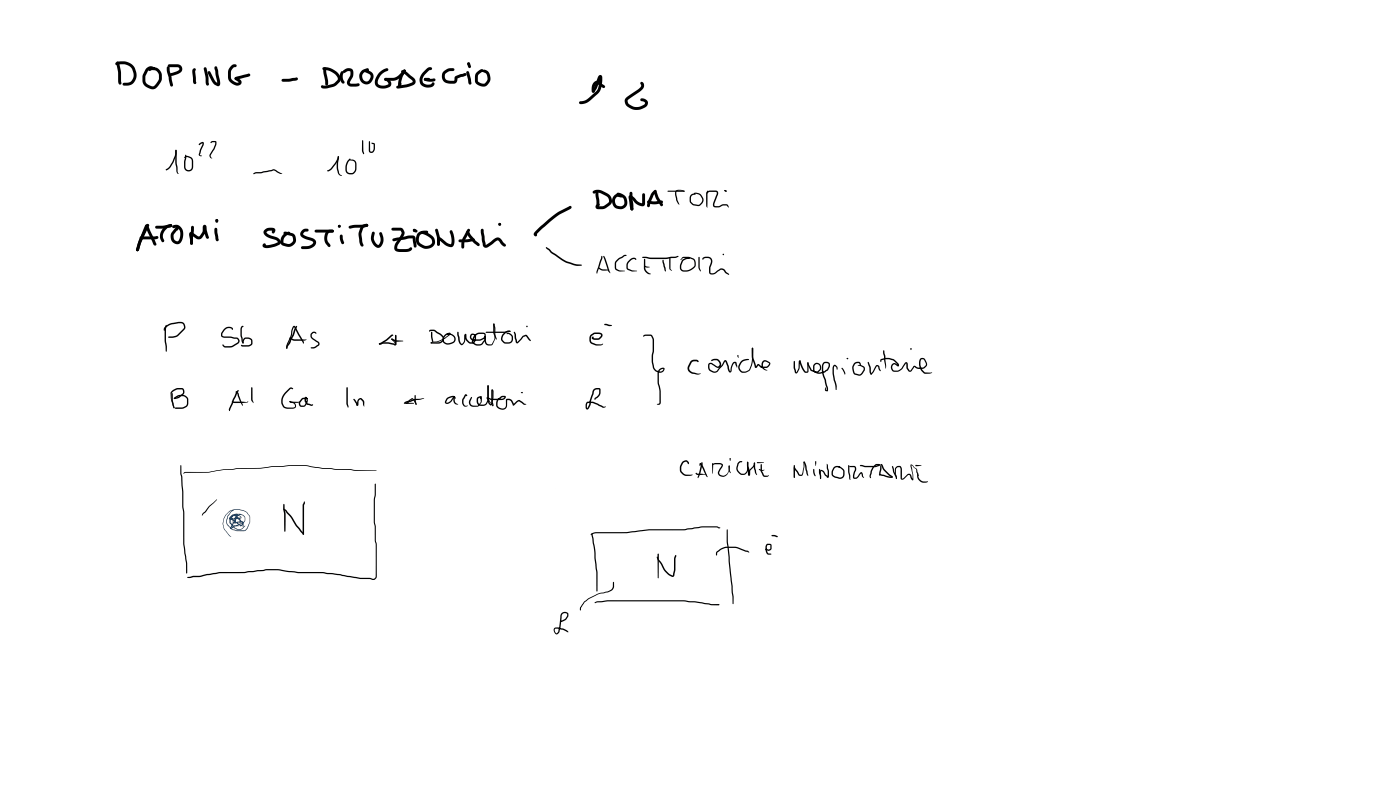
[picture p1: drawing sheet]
<svg xmlns="http://www.w3.org/2000/svg" width="337mm" height="190mm" viewBox="0 0 337 190" stroke-linecap="round" stroke-linejoin="round" font-family="sans-serif">
<g fill="#000">
<path d="M27.8 15.1a3.3 3.3 0 0 1 4 .4 3.3 3.3 0 0 1 .6 4l-.5 .6-.6 .3-1.7 .1v-.5l1-.1a2.03 2.03 0 0 0 1.2-3.3 2.86 2.86 0 0 0-3.1-1.1l-.7 .2-.2-.1zM28 14.8l.3-.1 .3 .3 .4 1.9 .1 3.3a.48 .48 0 0 1-.7-.5v-2.2l-.5-2.3zM35.2 16.4a1.28 1.28 0 0 1 2.1 .1 .66 .66 0 0 1-1.1 .1l-.6 .4-.6 1.1-.1 1.3a1.19 1.19 0 0 0 .9 1l.9 .4 .6-.4 .9-1.3v-1.1a1.39 1.39 0 0 0-1.8-1.1l-.4 .2a.47 .47 0 0 1-.2-.6 .47 .47 0 0 1 .5-.3 2.09 2.09 0 0 1 2.6 1.8v1.1a4.1 4.1 0 0 1-1.3 2 1.79 1.79 0 0 1-2.3-.1 1.85 1.85 0 0 1-1.1-1.9l.1-1.1zM40.4 15.5l2.2-.1a1.12 1.12 0 0 1 1.2 .8 1.12 1.12 0 0 1-.6 1.3l-1.5 .6a.49 .49 0 0 1-.6 .1 .49 .49 0 0 1-.2-.6l1.7-.5 .5-.3v-.3l-.4-.3-2-.1-.3-.1zM40.2 16l.2-.1 .4 .4v.8l.8 3.3-.3 .4-.4-.3-.8-3.2zM46.5 16.5h.5l.1 .2-.2 .4 .3 2.8-.1 .2a.71 .71 0 0 1-.7-.3 .71 .71 0 0 1 0-.8l-.2-2zM49.1 16.2l.2-.1 .4 .3 .4 2v2.1a.48 .48 0 0 1-.6-.5l-.1-1.5-.4-2zM50 17.2l.2-.1 .4 .2 1.1 2.1 .8 .6-.3 .1-.7-3.7 .1-.4a.59 .59 0 0 1 .7 .6l.6 3a.73 .73 0 0 1-.2 1 .73 .73 0 0 1-1-.2l-.8-1-1-1.9zM56.5 18.6l3.3-.9 .3 .1 .1 .2-.4 .4-3.1 .8-.2-.1zM55.6 15.8l.7-.4 .5 .1 .1 .3-.1 .2-.7 .2-.5 .7-.1 1.6a1.54 1.54 0 0 0 1.9 1.3l-.9-.6-.1-.3 .3-.4 .9 .5a.88 .88 0 0 1 .3 1.3 .88 .88 0 0 1-1.2 .2 2.21 2.21 0 0 1-1.9-2l.1-1.6zM67.8 19l3.5-.4 .2 .1a.48 .48 0 0 1 0 .5 .48 .48 0 0 1-.5 .2l-3 .2-.2-.1zM77.6 16.2a3.9 3.9 0 0 1 4.3 2.6l-.2 .8-1.1 1.1-1.8 .5-1 .1a.43 .43 0 0 1-.5-.3 .43 .43 0 0 1 .2-.5l.9 .1 1.7-.5 1-.9 .1-.4a3.4 3.4 0 0 0-2.9-2l-.7-.1z"/>
<path d="M77.8 16.2l.3-.1 .3 .4 .5 3.1v.6l-.4 .4-.3-.4-.5-2.8zM82.5 16.9l.5-.3a1.26 1.26 0 0 1 1.6 0 1.26 1.26 0 0 1 .3 1.6l-.8 1.7 .3 .2 1.7-.1 .4 .3-.4 .4-1.7 .1a1.01 1.01 0 0 1-.9-.5 1.01 1.01 0 0 1 .1-1.1l.6-1.1v-1h-.6l-.9 .4-.3-.3zM82.1 17.1h.2a.69 .69 0 0 1 .1 1l.1 .9 .4 .8-.2 .2a.91 .91 0 0 1-1-1v-1.1zM87 16.9l1.2-.5 .4 .1v.4l-1.1 .5a1.11 1.11 0 0 0-.4 1.6 1.11 1.11 0 0 0 1.6 .3l.4-.9-.4-.6a1.26 1.26 0 0 1-1.1-.7l.4-.4 1.1 .5a1.73 1.73 0 0 1-.5 3 1.73 1.73 0 0 1-2.2-2.1zM92.5 18.8h.5l-.3 .3 .3-.3v.5h-.5l.2-.2-.2 .2zM92.5 18.8l2.6-.3 2.1-1.8a.48 .48 0 0 1 .4 .4 .48 .48 0 0 1-.3 .5l-1.2 1.2a2.85 2.85 0 0 1-2.1 .6h-1.3l-.3-.3zM91.2 17.4l.9-.7 .9-.3 .3 .1v.4a3.4 3.4 0 0 0-2.5 3 1.78 1.78 0 0 0 2.6 .3l-.2-.5-.7-.4a.47 .47 0 0 1 .2-.5 .47 .47 0 0 1 .6 .1 1.22 1.22 0 0 1 .7 1.5 1.22 1.22 0 0 1-1.3 .8 1.83 1.83 0 0 1-2.6-1.4l.3-1.1zM96.5 16.9l.3-.1 .7 .3 2 1.6a1.02 1.02 0 0 1 .4 1 1.02 1.02 0 0 1-.7 .8l-1.4 .5-1.9 .3-.6-.1-.1-.3 .4-.3 2.1-.3 1.5-.6-.1-.4-1.7-1.4-.9-.5zM97 16.8h.5l.1 .3-.9 1.5-.3 2-.3 .3-.4-.3a5.8 5.8 0 0 1 1.3-3.8zM102 18.8h2.4l.3 .4a1.88 1.88 0 0 1-2.2 .3l-.5-.2zM102 18.8l1.1-.1 .3 .4-.3 .3h-.9l-.3-.3zM102.5 16.6l.4-.3a.71 .71 0 0 1 1 .2l-.1 .2-.6 .2-1 1a1.43 1.43 0 0 0-.2 2.2 1.23 1.23 0 0 0 1.8-.1l.3-.2a.61 .61 0 0 1 .3 .6 .61 .61 0 0 1-.5 .5 1.98 1.98 0 0 1-3-1.8l.4-1.2z"/>
<path d="M106.6 17.2l1.2-.8 1.4 .1v.5l-1.3 .2a1.13 1.13 0 0 0-.9 1.4v.1a1.18 1.18 0 0 0 1.5 .7h.7l.1-.8 .3-.4 2.1-.6h.4v.5l-2.2 .8 .1-.2-.2 1.1a2.83 2.83 0 0 1-3.2-.3 1.94 1.94 0 0 1 0-2.3zM112.2 17.2l.2-.1 .4 .2 .4 1.5 .2 1.2-.4 .3-.4-.5-.5-2.3zM114.5 17.4l.5-.4a.75 .75 0 0 1 1.3 0l-.1 .2-1.2 .8-.1 1.3a1.32 1.32 0 0 0 1.8 .6l.5-.8-.1-.8-.3-.6-.7-.4a.53 .53 0 0 1 .4-.6 .53 .53 0 0 1 .6 .3l.5 .5a2.29 2.29 0 0 1-.7 3.1 2.04 2.04 0 0 1-2.7-1.3v-1.2zM154 19.7a.8 .8 0 0 1 .8 .4 .8 .8 0 0 1 0 .9l-.9 .9-2.8 2-.2 .3v.4a2.32 2.32 0 0 0 2.8 1l1.1-.4 .3-.4-.3-.3-.8-.3a.49 .49 0 0 1 .2-.5 .49 .49 0 0 1 .6 0 1.11 1.11 0 0 1 1 1 1.11 1.11 0 0 1-.8 1.2 3.4 3.4 0 0 1-4.6-.8 1.27 1.27 0 0 1 .3-1.8l3.2-2.3 .2-.4-.2-.6zM42.3 36l.2 .1v3l.2 2 .3 .6a.47 .47 0 0 1-.5-.1 .47 .47 0 0 1-.1-.5l-.3-2.3v-2.7zM44.5 37.3l.1-.2 .2 .2-.2 1.6 .1 1.7 .7 .3 .5-.3 .2-1.9-.1-.5-.5-.3-.6-.2-.7 .2 .4-.4h.7l.9 .5 .2 .6v1.4a1.1 1.1 0 0 1-1 1.2 1.1 1.1 0 0 1-1.2-1.2zM47.8 34.6a.73 .73 0 0 1 1.2-.3l-.1 .6-.9 2.3 .5 .2a.43 .43 0 0 1-.5 0 .43 .43 0 0 1-.2-.5l.9-2.5-.7 .5zM50.6 34.1l.4-.2h.9a2.17 2.17 0 0 1-.6 2.3l-.7 1.2 .2 .4 .2 .1a.4 .4 0 0 1-.5 .1 .4 .4 0 0 1-.1-.5v-.4l.9-1.5 .5-1.4h-.7l-.4 .2zM81.3 37.5l.2 .3-.2 1.3v1.5l.3 1.1 .6 .4-.1 .2a1.03 1.03 0 0 1-1-1.1l-.2-1.9 .3-1.7zM83.7 38.4l.4-.3 .2 .2-.4 .4a2.66 2.66 0 0 0-.3 2.6l.4 .3h.7l.6-.7v-1.9l-.4-.3-.9-.2 .7-.2a1.04 1.04 0 0 1 1 1.1v1.2a1.33 1.33 0 0 1-1.3 1.3 1.33 1.33 0 0 1-1.4-1.3l.1-1.1zM87 33.8l.2-.2 .1 .2 .1 2.4 .1 .7-.1 .2-.4-.9zM88.7 34l.1-.1 .2 .1v2.4h.5l.3-.6v-1.1l-.5-.2 .1-.3 .7 .3v1.2a.83 .83 0 0 1-.4 .9 .83 .83 0 0 1-1-.2z"/>
<path d="M96 19.8l.4 .1 .1 .2-.1 .7-.3 .1-.4-.3zM95.8 20.3h.5l.1 .3-.1 .2-.4 .1-.2-.3zM144 18.2l.1-.1a.56 .56 0 0 1 .6 .1 .56 .56 0 0 1 .1 .6 4.4 4.4 0 0 1-1.6 4.2l-1.6 1.4-1 .5a1.12 1.12 0 0 1-1.4-.2l.3-.4 1.5-.4 2.2-1.9a4.5 4.5 0 0 0 .9-3.4l.4 .1-1.4 3.1a.45 .45 0 0 1-.7 .4l-.1-.5 .5-.8zM142.8 19.7a.91 .91 0 0 1 1.4 0l1.1 .8 .2 .3-.1 .3h-.4l-1.6-1-.4 .6-.1 1.5h-.5a2.31 2.31 0 0 1 .4-2.5zM35 54h.5v.5l-1.5 3.4-.6 2.2-.4 .3-.3-.4 .6-2.1zM33.6 56.9l4.4-.1a.59 .59 0 0 1-.2 .6 .59 .59 0 0 1-.6 .1h-3.3l-.4-.3zM35 54a.48 .48 0 0 1 .7 .5l1.9 4.2-.3 .3-.4-.3-1.4-2.9-.5-1.3 .2 .1-.3-.3zM35.3 53.8l.5 .1 .1 .3-2.1 4.3-.4 1.6-.4 .3-.3-.4 .4-1.5zM37.4 54.3l3.3-.2 .3-.3 .4 .4-.4 .5-1.9 .2h-1.5l-.2-.1zM42.3 36l.2 .1a5.3 5.3 0 0 1-.9 3.1l-1 1.4-.6 .3-.2-.1 .9-.7 .7-1.2 .7-1.6v-1.2zM39.4 54.7a1.67 1.67 0 0 1 1.9-.7v.4l-.8 .3a2.56 2.56 0 0 0-1.3 2.4l.3 .8-.4 .3-.3-.2-.3-.8a2.79 2.79 0 0 1 .9-2.5zM41.4 54.3a1.77 1.77 0 0 1 1.9 .1 1.77 1.77 0 0 1 .8 1.7 2.2 2.2 0 0 1-1.2 2.6 1.8 1.8 0 0 1-1.7-1 1.8 1.8 0 0 1 .1-1.9l.6-.8a.45 .45 0 0 1 .6-.3 .45 .45 0 0 1 .3 .6l-.4 .1-.7 1.2a.93 .93 0 0 0 .2 1 .93 .93 0 0 0 1 .3 2.06 2.06 0 0 0-.3-3.2h-.2a.76 .76 0 0 1-1-.2z"/>
<path d="M45.6 55.9a.73 .73 0 0 1 1 .2l1 .7 .4-.1 .7-1.1v-1.1a.47 .47 0 0 1 .6-.5 .47 .47 0 0 1 .4 .6l.5 2.4-.1 .3-.2 .1-.4-.4-.6-2.5 .3 .2 .2-.2v1.2l-1.1 1.7-.9 .1-1.5-1.1 .3-.1 .2 1.2v1l-.4 .3-.3-.3-.2-2.2zM46 54.3h.5l.1 .3-.2 3.9-.4 .3-.3-.3v-1.7zM51.6 54.8l.3-.1 .3 .3 .4 2.6a.46 .46 0 0 1-.6 .2 .46 .46 0 0 1-.2-.6l-.3-1.5zM60.9 41.6l.6-.3h1.3l2.4-.5a1.2 1.2 0 0 1 1.7 .4l.9 .6h-.5l-1.5-.9-3 .7-1.2 .1-.6 .2zM63.6 55.3a1.95 1.95 0 0 1 2.6-.2l-.3 .9h-.5l-.1-.3 .2-.4 .1 .1a1.4 1.4 0 0 0-1.6 .4 1.65 1.65 0 0 0 1.4 .9 2.46 2.46 0 0 1 2 1.1l.2 .4-.2 .4a5.8 5.8 0 0 1-3.2 1 .72 .72 0 0 1-.8-.2 .72 .72 0 0 1-.1-.8l.5-.1v.6l-.1-.3h1.2l2-.7v.1l-.5-.5-1.1-.3a1.89 1.89 0 0 1-1.9-1.8zM68.2 55.7l.5-.1 1.6 .4a1.75 1.75 0 0 1 .9 1.9 1.75 1.75 0 0 1-1.5 1.4 2.12 2.12 0 0 1-2.3-1 2.37 2.37 0 0 1 1.9-2.6h.4l.1 .3-.3 .3-.4 .2a1.47 1.47 0 0 0-.9 1.8l.8 .3a1.13 1.13 0 0 0 1.5-1l-.3-.8-2-.6zM72.6 55.3l.8-.4 .7 .1 .1 .3-.1 .2-.9 .2-.3 .5a1.28 1.28 0 0 0 1.2 .7l1 .3a1.2 1.2 0 0 1 .9 1.2 1.2 1.2 0 0 1-1.1 1.1l-.8 .3h-1.4l-.4-.3 .4-.4h1.3a1.25 1.25 0 0 0 1.3-.9l-.3-.3-1.1-.3a1.76 1.76 0 0 1-1.7-1.4zM75.7 55.3l4.2-.1 .4 .3-.4 .4h-3.9l-.4-.4zM81.3 37.5l.2 .4-.5 1-1.6 2a.56 .56 0 0 1-.8 .1l.9-.5 .9-1.2zM78.5 55.5l.6-.3a.94 .94 0 0 1 1.2 .3l-.4 .4h-.6a1.13 1.13 0 0 0-.7 1.4l.3 .8a1.17 1.17 0 0 1 .5 1.2l-.3 .1a2.67 2.67 0 0 1-.6-3.9zM81.8 56.4l.2-.1 .4 .4 .3 1.5-.1 .4a.83 .83 0 0 1-.9-1.1zM83.9 54.4l1.1-.4h2l1-.2 .4 .1 .1 .2-.1 .3-1 .2-3.3 .3-.2-.1z"/>
<path d="M86.9 54.2l1.3-.4 .3 .3-.2 .3-.9 .3-.5 1.3 .3 2.4a.54 .54 0 0 1-.1 .9 1.57 1.57 0 0 1-.8-1.8l-.1-1.5zM89.5 55.7h.5l.1 .3-.2 .8a1.59 1.59 0 0 0 1.1 2l.5-1.1-.3-1.5 .1-.3 .4-.1 .4 1a2.04 2.04 0 0 1-1.1 2.7 2.4 2.4 0 0 1-1.8-2.9zM94.2 54.8l2-.1 .5 .1a1.64 1.64 0 0 1-.1 2.6l-.9 1.4-.2 .9 2.3 .1 .9-.4a.52 .52 0 0 1 .3 .5 .52 .52 0 0 1-.4 .4l-2.5 .2a1.17 1.17 0 0 1-1.3-.5 1.17 1.17 0 0 1 .2-1.4l1.6-2.7-.3-.5-2.1-.1zM94.4 57.4l4.3-.8a.88 .88 0 0 1 1.2 .7l.2 1.8-.3 .4-.4-.3-.2-2-4.5 .8-.3-.1zM100.5 56l1.1-.6 1.2 .1v.5l-.8 .1a1.36 1.36 0 0 0-1.3 .9 1.36 1.36 0 0 0 .5 1.5l.6 .4a1.26 1.26 0 0 0 1.4 .1 1.26 1.26 0 0 0 .6-1.4l-.1-.1a3.5 3.5 0 0 0-2.1-1.3l-.3-.3 .1-.3 .4-.1a3.4 3.4 0 0 1 2.7 1.9 1.94 1.94 0 0 1-.8 2.1 1.94 1.94 0 0 1-2.3 0 2.18 2.18 0 0 1-.9-3.5zM105.1 57l.3-.1 .4 .3v1.5l-.4 .3-.3-.3zM104.7 55l.2-.1 .4 .3 .4 1.7 .1 1.8-.4 .3-.3-.3-.1-1.6-.4-1.8zM105.1 57l.6-.1 1.7 1.4 1 .3a3.3 3.3 0 0 0-.1-2.3l-.1-.3a.46 .46 0 0 1 .2-.7l.4 .4a4.1 4.1 0 0 1 .2 3.3 1.43 1.43 0 0 1-2.1-.2l-1.5-1.2h.1l-.3-.1zM110.3 57.6l3.5-.3 .4 .3-.4 .4-3.3 .2-.2-.1zM112.2 55.5h.4l.8 1.2 1.5 1.6a.55 .55 0 0 1 .3 .7h-.5l-.9-.8-1.4-1.6-.3-.8zM112.3 55.1l.4-.2 .3 .4-1.2 2.3-.2 1.8-.4 .3-.3-.3 .1-1.6zM115.7 55l.2-.1 .4 .4 .5 3.5 .9-.5a2.88 2.88 0 0 1 2.1-1.2l.5 .2 1.2 1.3 .1 .3-.1 .3a1.55 1.55 0 0 1-1.4-1.1l-.4-.3h-.2l-2.2 1.6a.81 .81 0 0 1-.9 0 .81 .81 0 0 1-.4-.8l-.4-2.6z"/>
<path d="M128.8 55.5l1.4-1.3a20.3 20.3 0 0 1 6.6-4.6l.3-.2 .3 .4-.4 .5a19.7 19.7 0 0 0-6.6 4.6l-1.4 1.4-.1-.2 .2 .4a.46 .46 0 0 1-.7 .1 .46 .46 0 0 1 .1-.7zM131.3 59.3l1.5 1.3 3.3 2.1 1.9 .7 1.9 .3-.1 .1h-1.4l-2.5-.7-3.4-2.3-1.3-1.2zM142.5 46l.5-.3a4.2 4.2 0 0 1 4 1.9l.1 1-.5 .7-1.3 .9-1.5 .1a.68 .68 0 0 1-.6-.9 .68 .68 0 0 1 .9-.4l.1 .2-.3 .5-.1-.1 1.3-.1 1.1-.8a1.08 1.08 0 0 0-.6-1.7l-1.6-.7-1.2 .2-.2-.1zM143.3 45.9l.2-.1 .4 .4 .2 2.9-.4 .3-.3-.3-.2-2.3zM147.7 46.9l1-.3 .7 .2 .3 .3-.4 .4-.6-.2a1.11 1.11 0 0 0-.9 1.1 1.11 1.11 0 0 0 .9 1.1 .96 .96 0 0 0 1-.1 .96 .96 0 0 0 .4-1l-.4-.9-1.4-.6v-.5l.2-.1a2.23 2.23 0 0 1 2.1 3.3 1.95 1.95 0 0 1-2.9 .2 1.95 1.95 0 0 1 0-2.9zM151.2 47a1.4 1.4 0 0 1 1.7 .9l.6 .6 1 .4h-.1v-2.1l.3-.4 .3 .1v2.8a1.86 1.86 0 0 1-2.4-.6l-1.1-1.1 .3-.2 .5 2.8-.4 .4a1.45 1.45 0 0 1-.6-1.6zM151.4 46.2l.3-.1 .3 .3 .2 2.5a1.31 1.31 0 0 1-.3 1.7l-.3-.4-.3-2.4zM155.6 48.3l1.9 .1 1.5-.2 .4 .3-.3 .4-2 .2-1.3-.3-.3-.3zM157.3 45.7h.5v.5a7.7 7.7 0 0 0-1.7 3.5h-.5a5.4 5.4 0 0 1 1.7-4zM157.3 45.9l.2-.1 .4 .3 .5 1.4 1 1.6-.1 .4h-.4l-1.1-1.5-.6-1.7zM160.6 45.8h3.8l.2 .1-.2 .2h-3.8l-.2-.2zM164.3 45.9l.1-.1 .2 .1-.2 .2z"/>
<path d="M162.4 45.8a2.19 2.19 0 0 1 2.2 .1l-.3 .1a1.66 1.66 0 0 0-1.7 0v.8l.7 2.4-.8-1.2-.2-1.3zM166.1 46.8l.6-.3 .6 .1-.9 .3-.3 .6v1l.7 .5 1.3 .2 .5-.6 .2-.5-.6-1.2-1.4-.5 .5-.1 .9 .2 .8 1a1.45 1.45 0 0 1-1.5 2l-.9-.2-.7-.7-.1-1.2zM170.1 46l.5-.2h1.8a.75 .75 0 0 1 .1 1.1l-.7 1.9v.6l1 .1 .9-.4h.9l.4 .2 .2 .5-.5-.4h-.9l-.9 .4h-.8a.71 .71 0 0 1-.7-.3 .71 .71 0 0 1 .1-.8l.8-2v-.5l-1.8-.1-.6 .4-.1-.1zM170 45.9h.3l-.2 .7-.1 3.3-.2-.4-.1-1.2v-1.7zM39.7 78.5l1.2-.8 1.9-.4a1.27 1.27 0 0 1 1.4 .3 1.27 1.27 0 0 1 .3 1.4l-2 1.9-1.1 .3h-.9l-.1-.2 .1-.2h1.2l.8-.3 1.6-1.5 .1-.4a.8 .8 0 0 0-.7-.9l-1.8 .2a2.27 2.27 0 0 0-2.2 1.6l-.1-.5zM39.8 78.1l.2-.1 .1 .2-.2 .9v2.8l.2 1.3-.1 1.3-.4-2.6v-2.8zM53.9 79a1.19 1.19 0 0 1 2.1 .1l-.1 .2-.2-.3a1.32 1.32 0 0 0-1.9 .6l-.3 .6 .1 .5 2.8 .4a.93 .93 0 0 1 1.2 .9l-.4 .6a2.91 2.91 0 0 1-1.9 .9h-1.3l-.5-.4v-.3l.2-.1 .4 .5 1.6-.1 1.4-.8 .1-.5-.3-.4-2.8-.2a.8 .8 0 0 1-.9-.3 .8 .8 0 0 1 0-1zM58.1 78.4l.3-.1 .2 .1-.3 .2-.2 .5v1.5l.5 1.8-.2 .2-.3-.5-.3-1.5v-1.6zM71.1 78.4h.3l-.7 2.1-1.8 3.3-.1-.1 .1-.6 .6-.8zM103.2 79.3l1.3-.1 1.9 1.4a1.25 1.25 0 0 1 .1 1.5 1.25 1.25 0 0 1-1.5 .5l-1.3-.1-.2-.1 .2-.2h1.6a.92 .92 0 0 0 1-1.2l-1.9-1.4-1-.1-.1 .2zM103.8 79.7l.1 .1 .2 2.2-.1 .2-.4-1.3v-1.1zM110.1 79.7l.4 1.4a1.85 1.85 0 0 0 .5 1.5l.5-.7 .1-1.3a.27 .27 0 0 1 .3-.4 .27 .27 0 0 1 .2 .3l.1 .7 .2 .5 .6 .5h.6l.5-.7v-.8l-.2-.2a.47 .47 0 0 0-.6 .3 .47 .47 0 0 0 .2 .6l1.8 .1 1-.5 .1-.7-1.1-.1a1.92 1.92 0 0 0-1.5 1.8v.1a1.46 1.46 0 0 0 1.9 .5l.7-1 .1-.8 .1-.1 .2 .1v.8l-.5 .7a1.55 1.55 0 0 1-1.6 .7 1.55 1.55 0 0 1-1.3-1.2 2.16 2.16 0 0 1 1.9-1.9h.7a.81 .81 0 0 1 .8 .7 .81 .81 0 0 1-.6 .9l-.8 .3-1.3 .1a.86 .86 0 0 1-1.1-.8 .86 .86 0 0 1 .9-.9l.5 .3v.9a1.13 1.13 0 0 1-1.7 1.1l-.8-1-.1-1.1 .2 .1-.2 .8a1.56 1.56 0 0 1-.8 1.6 1.69 1.69 0 0 1-.9-1.9l-.2-.7v-.5z"/>
<path d="M116.7 79.8l.2-.1h4.4l.9-.3 .6 .2-1.5 .4h-4.4zM118.7 77.7l.2 .1v2.1l.5 1.5-.1 .2-.7-1.6v-2.2zM120.9 80.3l1-.8 .7-.1 .2 .2-.2 .1a1.62 1.62 0 0 0-1.6 .9l-.1 .2a.79 .79 0 0 0 0 1l.6 .4h.9l.5-.3 .1-1.1-.6-.5h-.5l-.2-.1 .2-.2a1.02 1.02 0 0 1 1.3 .6l.1 .9a1.06 1.06 0 0 1-1.1 1.1l-.9-.1-.6-.5a1.3 1.3 0 0 1 .2-1.7zM123.6 79.7l.4 .6 .3 1.9 1.5-1.6a.67 .67 0 0 1 1 0l.8 1.2-.1 .2-1.1-1.2-.6 .1-1.2 1.5a.38 .38 0 0 1-.5 0 .38 .38 0 0 1-.2-.3l-.4-2.3zM144 64.3l.8 .4 1.7 .2-1.8 .1-.8-.5zM144.5 61.6l.2-.2 .1 .2v.5l-1.3 3.7-.1-.6zM145 61.6l.3-.1 .2 .6 1.2 3.5-.5-.5zM145.2 78a1.1 1.1 0 0 1 1.2 0l.7 .2a1.58 1.58 0 0 1-1.5-.1zM148.2 62.6l1.8-1.3 .5-.1 .2 .2-1.8 .9-.8 .9 .1 1.4 .7 .3 1.3 .3h-1.4l-.9-.5-.1-1.5zM151.2 62.5a1.03 1.03 0 0 1 1.8-.2l-.2 .1-.5-.2-.5 .3a1.64 1.64 0 0 0-.9 1.5l.2 .6 2 .6h-1.3l-.9-.4-.3-.3a1.83 1.83 0 0 1 .6-2zM154.5 61.7l2 .2h3.5l2.9-.4 .2 .1-.7 .4-2.4 .2h-3.7l-1.8-.2-.2-.2zM155 63.8l1.1 .3v.1a1.26 1.26 0 0 1-1.3-.3z"/>
<path d="M154.8 62.3l.2-.2 .1 .2 .1 2.4 .5 .6 .7 .5a1.31 1.31 0 0 1-1.6-1.4zM159.4 62.4l.7 2.7a.4 .4 0 0 1-.4-.2 .4 .4 0 0 1 0-.4l-.5-1.6zM161 61.9l.2 .2v2.5l.3 .5-.5-.3-.1-.4v-2.3zM164 61.9l.4-.2h1.1l1.1 .4a1.49 1.49 0 0 1 .6 1.8 2.6 2.6 0 0 1-3.6 1l-.2-1.1 .6-1.3 .8-.5 .9-.1 .2 .2-.2 .1-.8 .1-.7 .5-.4 1.1v.6l.3 .4a2.68 2.68 0 0 0 2.8-1v-1l-.3-.5-1-.4h-1.2l-.8 .5zM168 61.7l.2 .1v2.4l.3 .9-.1 .1-.5-1v-2.4zM168.9 62a1.61 1.61 0 0 1 2.2 .2 2.53 2.53 0 0 1-.3 2.2l.1 1.2a1.17 1.17 0 0 0 1.2-.3l.7-.5a.98 .98 0 0 1 1.6 .2l.9 .8-.1 .2-.8-.4-.6-.7h-.7a3.3 3.3 0 0 1-2 1 .55 .55 0 0 1-.7-.5l.2-1.6a1.2 1.2 0 0 0 0-1.6l-1.1-.2-.5 .4-.2-.1zM41.2 94.5l.2-.1 .1 .1 .1 1.8 .4 1.6-.1 .2-.4-.5-.3-1.1zM41.3 93.9a2.73 2.73 0 0 1 2.6-.7 1.04 1.04 0 0 1 .1 1.7l-.5 .3a1.58 1.58 0 0 1-1.7 .5l1.1-.4 .9-.7a.69 .69 0 0 0-.1-1 2.46 2.46 0 0 0-2.3 .6l-.1 .2-.1 1.4 .7 2.1-.1 .2-.7-2.3-.1-1.4zM41.8 95.5a2.03 2.03 0 0 1 3.5 .4l-.1 1.3-.4 .6-1.1 .4h-1.5l-.2-.1 .2-.2h1.7l.8-.4 .2-.6-.1-1.3a2.03 2.03 0 0 0-2.7 .2l-.3-.1zM41.8 97.8l.2 .2-.2 .1-.1-.1zM55.2 98.2v.6zM55.9 96.3l.4 .2 3 .1 .4-.2-.3 .3-3 .1-.5-.2-.2-.2z"/>
<path d="M56.7 94.1l.2 .1-.1 .2zM56.7 94l.3 .2-.1 .1-.2-.1zM56.7 94.2a.58 .58 0 0 1 .7 .5l1 2.6-.1 .2-.6-1.1-.6-1.8zM57 93.9l.3-.2 .1 .1-2.3 4.9-.1-.5zM58.7 81.2l.9-.1a1.02 1.02 0 0 1 1.1 .8v.8l-.6 .4-1.9 .1-.3-.2 .2-.2 1.6 .1 .7-.4-.1-.8-.5-.3h-.7l-.3 .2-.4 1-.1-.6zM60.5 93l.2 .1v2.8l.2 .9-.5-.9v-2.8zM70.5 78.4l.3-.1 .2 .2 2.1 3.8-.2 .3-2.2-4-.4 .9-.2 1.3-.9 1.9-.3 1.1-.1-.1 .1-.8 .9-2.1 .3-1.5zM69.6 96.5l.1-.2 .2 .2-.2 .1zM69.7 96.3l2.4 .2-.5 .3h-1.3l-.6-.2-.1-.1zM69.5 81.2l.1-.1 1.1 .4h2.9l.1 .1a2.5 2.5 0 0 1-2 .3l-1.2-.1zM68.5 94.2l1.2-1.1 .7 .1-.1 .3-.5-.1-1 1.1a2.34 2.34 0 0 0-.4 3.2l.6 .2h1.5a.6 .6 0 0 0 .3-.8 .6 .6 0 0 0-.8-.3l-.4-.3 .1-.2 .4 .2a.86 .86 0 0 1 1 .7 .86 .86 0 0 1-.8 1h-.9a1.46 1.46 0 0 1-1.4-.5 2.7 2.7 0 0 1 .5-3.5zM72.5 95.8l.4-.3 1.1 .2-1.3 .3-.5 .8 .1 .6h.7l.2-.1 .5-1-.1-.7v.7l.4 .6 1.3 .3-.4 .3-.5-.1a1.26 1.26 0 0 1-1.2-1.2v-.5a.37 .37 0 0 1 .5-.4 .37 .37 0 0 1 .2 .5l.1 .7-.4 .8-.3 .3-.4 .1a.82 .82 0 0 1-.8-.1 .82 .82 0 0 1-.3-.8z"/>
<path d="M74.9 79.9l.6-.2 .6 .4-.1 .1-.7-.2-.4 .4a.86 .86 0 0 0 .6 1l1.2 .8 .1 .4a2.28 2.28 0 0 1-1.5 1.1l-.7-.1 1.1-.3 .8-.7-.1-.2-1-.7a1.07 1.07 0 0 1-.5-1.8zM83.4 93l.2 .1v3.8l.2 .9-.1 .1-.4-1v-3.8zM84.9 96l.2-.2 .3 .2 .6 1.2h-.2l.1-.7 .1-.5 .5-.4 .5 .1 .6 .8v1.1l-.3-.3-.1-.8-.5-.6-.5 .4v.9a.31 .31 0 0 1-.4 .3 .31 .31 0 0 1-.2-.4zM91.2 82.4l.2 .2-.2 .2-.1-.2zM91.1 82.5a4.1 4.1 0 0 1 2.7-.2l1.2 .4v-2.1l.1-.2 .2 .2v2.1a.33 .33 0 0 1-.3 .3 .33 .33 0 0 1-.4-.1l-1.3-.3h-1.4l-.7 .2zM94.2 81.3l1 .4 1.7 .2-1.8 .2-1-.5-.1-.1zM91.1 82.6l1.8-1.1 1.2-1.1 .5 .1-2.9 2.2-.5 .1zM94.2 81.3l.8 .9 .2 .5-.1 .2-.4-.8-.7-.6zM95 82.6l.3 .1-.1 .1-.2-.1zM95 80.6l.1-.2 .2 .2v2l-.2 .3-.1-.2zM97.3 96.6l2.3-.7 2.4-.2-2.4 .5-2.4 .8-.1-.1zM97.4 96.9l.1-.2 2 .2-2 .1z"/>
<path d="M97.5 96.7l1.6-1.1 .5 .5 .6 1-.3 .1-.4-.9-.4-.4-1.1 1-.5 .1-.1-.1zM99.8 94.9l.1 .1 .1 1.3 .2 .8-.2 .2-.4-1v-1.3zM103.6 82.2l2-.4 1.3-.6 1.2-1a1.52 1.52 0 0 0-1.4 1.2l.1 .6a1.2 1.2 0 0 0 1.3 .4l1-.5a.86 .86 0 0 0-.3-1.2l-.5-.2-1.1-.2 1.1-.1a1.31 1.31 0 0 1 1 1.9l-1.1 .6a1.34 1.34 0 0 1-1.8-.8v-.5a1.52 1.52 0 0 1 1.9-1.3l-.2 .4-.8 .6a5.5 5.5 0 0 1-3.2 1.2l-.4 .2zM103.7 82.2l.1 .2-.1 .1-.2-.1zM109.1 95.2l.2 .2-.2 .1-.1-.1zM107.4 95.6l.2-.1a1.4 1.4 0 0 1 1.8-.2l.1 .4-.1 .2-.3-.4-.4-.1a1.29 1.29 0 0 0-1.2 .7l-.2 .6 .6-.1 1.2-1.4 .2 .2-.3 .5a1.94 1.94 0 0 1-1.6 1.1 .44 .44 0 0 1-.4-.6zM109.1 95.2l.2 .2 .1 1.2 .7 .5a.81 .81 0 0 1-1.1-.9v-.8zM111.8 94.8l.3-.1 .2 .3-.1 .2-.3-.2-.5 1.1v.8l.4 .5 .7 .1a.73 .73 0 0 1-1.2-.2l-.2-.5a1.64 1.64 0 0 1 .4-1.5zM113.2 95.4l.3 .1-.4 1.3 .4 .5 1.4 .1 .7-.8v-.7l-.2-.2 .1-.3 .1 .1-.7 .3 .2 1.1 .6 .3 1-.2 .5-.9v-3.4l.1-.2 .2 .2v3.3l-.5 1.1a1.63 1.63 0 0 1-2.1 .2l-.3-.6v-.8a.8 .8 0 0 1 1.2-.5l-.1 .3-.1-.1 .2 .2-.1 1-.7 .9h-.9a1.1 1.1 0 0 1-1.2-.4 1.1 1.1 0 0 1-.1-1.1zM118.7 77.7l.4 1.1-.1 2.6-.7 1.5-1.1 .1-.6-.6-.1-1.6 .1-.1 .2 .1v1l.3 .7 .4 .2h.7l.7-1.4-.1-2.4-.2-1.1zM117.2 92.7l.1-.2 .2 .2v3.2l.5 1.2 .4-1.6-.1-1.5-.1-.3 .2-.2 .2 .3v1.7l-.2 1.2a.49 .49 0 0 1-.3 .7 .49 .49 0 0 1-.6-.4l-.3-1.2zM118.2 93.6l.3 .1v3.9l-.3-.7a4.4 4.4 0 0 1-.1-2.5z"/>
<path d="M117 95.4l1.2 .4h2.3l.5-.1 .3-.3-.7 .1-.7 .6-.2 .4v1l1 .6 .5-.1 .3-.3 .3-1.9h.6l.5 .2 .7 1.2-.2-.1 .7-.7a.9 .9 0 0 1 1.5 .1l.9 .7h-.6l-1.1-.8-1.4 1.1-.6-1.2-.9-.2v1.3a1.09 1.09 0 0 1-1.5 1l-1-.6-.1-1a1.91 1.91 0 0 1 1.2-1.6l.8-.1a.51 .51 0 0 1 .2 .6 .51 .51 0 0 1-.5 .3 6.4 6.4 0 0 1-3.7-.3l-.1-.1 1.4 1.8-.1 .2-1.5-1.8zM118.4 97.4l.2 .1zM142 80.4l.8-.5h1.1a.73 .73 0 0 1 .9 .3 .73 .73 0 0 1-.3 1l-.5 .4h-.9a.5 .5 0 0 1-.7-.1 .5 .5 0 0 1 .1-.7l.2 .2-.1 .2 1.3 .1 .5-.6v-.3l-1.6-.1-.7 .6v1l.2 .3 1 .5h1.1l.5-.2 .1 .2-.5 .3h-1l-1.5-.5-.3-.8v-.8zM142.7 93.5l.6-.3h.8a1.7 1.7 0 0 1-.5 2.4l-.6 .5-.1-.1 .1-.4 .5-.3a1.58 1.58 0 0 0 .5-1.7h-.7l-.4 .2-.8 2.5a2.91 2.91 0 0 1-.7 2 .41 .41 0 0 1-.5 0 .41 .41 0 0 1-.1-.4l.1-1 .4-.4h1.3l2.4 1.2h.7a.78 .78 0 0 1-1.3 0l-1.9-.9h-1.2l-.2 .5v.8l.5-.9 .2-1zM154.7 80.5l1.8-.1a1.65 1.65 0 0 1 .7 1.6 6.8 6.8 0 0 1-.2 3.2v1.7l.2 1.3a1.45 1.45 0 0 0 1.9 .9l.4-.5h-.1a1.05 1.05 0 0 0-1 1.1v2.4l.4 1.9 .1 2.7-.2 .4-.3 .2-.5-.2 .5-.2 .1-.2v-2.7l-.4-1.9v-2.2a1.2 1.2 0 0 1 .4-1.2 1.2 1.2 0 0 1 1.3-.2v.2a1.27 1.27 0 0 1-2.1 .6l-.7-.8-.2-1.1a6.7 6.7 0 0 1 .1-3.1v-2.7l-.4-.8-1.3-.1-.5 .2-.1-.1zM166.1 86.7l.5-.3h.8l.6 .4-.2 .2-.4-.2-.9 .1-.8 1.2a.82 .82 0 0 0 .3 1.1l.6 .3 1.9 .3a2.29 2.29 0 0 1-3.2-1.3l.1-.5zM171 86.5l.4-.2a1.37 1.37 0 0 1 1.5 .2 1.37 1.37 0 0 1 .4 1.4l-.8 .5-1.8-.9-.2 .2 .1 .7 .2 .4 .6 .4h.7l1.4-1.5 .4-.8a.41 .41 0 0 1 .4-.4 .41 .41 0 0 1 .4 .3l.8 2.4 .4-1.5 .4-.7a.54 .54 0 0 1 .7 0 .54 .54 0 0 1 .2 .6v.7l-.5-1.1-.3 .2-.4 .8-.1 .9a.4 .4 0 0 1-.4 .4 .4 .4 0 0 1-.4-.4l-.7-2.3-1.2 1.7a1.64 1.64 0 0 1-1.6 1l-.9-.3-.3-.4-.2-.6 .1-.8 .3-.2h.5l1.5 .9 .4-.4v-.3l-.6-.8-.7-.1-.6 .3zM177.2 85.4l.2-.1 .2 .1v.6zM180.7 83.7l.2-.2 .2 .2a9.7 9.7 0 0 1-.8 5.2l-.6 .4a1.47 1.47 0 0 1-2-.3 1.47 1.47 0 0 1 .3-2 1.86 1.86 0 0 1 2.1-.6l-.1 .1a1.75 1.75 0 0 0-2 2.3l.4 .4 .6 .1 1.1-.5a7.5 7.5 0 0 0 .6-4.8zM180.7 83.7l.2-.2 .2 .2v2.1l.6 2.3 .6-.7 .8 .7 1.2-.1 .6-.7-.8-.4h-.3l-.3 .2-.1 1 .4 .5 .7 .3a.98 .98 0 0 1-1.4-.6v-.8a.88 .88 0 0 1 .4-.9 .88 .88 0 0 1 1 .1l.5 .3a.69 .69 0 0 1-.3 1.2l-.4 .2h-1.2l-.8-.6-.2 .3a.35 .35 0 0 1-.4 .3 .35 .35 0 0 1-.3-.4l-.7-2.1zM190.9 86.7l.2 .1v1.6l.3 1 .5-.9 .1-1.6a.31 .31 0 0 1 .4-.4 .31 .31 0 0 1 .2 .5l1 2.2h.5v-2.1l.1-.1 .2 .1-.1 2.3a.77 .77 0 0 1-1.2-.2l-.6-1.2-.3-1.2h.1v1a2.56 2.56 0 0 1-.8 1.9l-.4-.2-.3-1.1v-1.6zM194.2 87l.9 1.8 1.1 .4h.4l.5-.6v-.6l-.3-.4a.62 .62 0 0 0-1 .5v1l.8 .3 .5 .1 1-.3 .7-.4 .4-.9v-.5l-.4-.2-.6 .1-.2 .4a5.5 5.5 0 0 0 .6 3.5l.2 1.2a1.61 1.61 0 0 1 .1 1.6l-.7-2.6a6.9 6.9 0 0 1-.6-3.6l.3-.7 .4-.2 .8 .1 .4 .4v.7l-.5 .9-.7 .5-.8 .2a1.64 1.64 0 0 1-2-.8v-.7a1.02 1.02 0 0 1 1.2-1 1.02 1.02 0 0 1 .7 1.5l-1 .9-1.4-.5-.9-1.6z"/>
<path d="M198.4 93.1h.1l.1 .6 .5 .1-.2 .2-.5-.2zM200.9 93.4l.2 .1-.1 .1zM200.4 87.7h.5l.5 .7-.2 .4-.2-.5-.3-.3-.2 .3v1.4l.2 1.6a2.88 2.88 0 0 1 .3 2.3l-.7-3.2a3.3 3.3 0 0 1 .1-2.6zM202.3 88.5l.2-.2 .4 .5 .3 .8-.1 .4zM205.3 87.2a1.07 1.07 0 0 1 1.5 0l.2 .3-.2 .2-.4-.5a.82 .82 0 0 0-1 .5l-.2 .6 .3 1.3 1 .3 .6-.4 .5-.6v-.4l-.1-.2-1.3-.6h.7l.7 .3a.89 .89 0 0 1 .1 1.3l-.2 .3a1.01 1.01 0 0 1-1.4 .6l-.9-.4a2.15 2.15 0 0 1 0-2.4zM208.6 87.1l.1-.2 .2 .1 .4 1.2 .3 1.7-.2 .1-.3-.5-.1-1.2zM210.6 87.8a.64 .64 0 0 1 .7 .1 .64 .64 0 0 1 .2 .7l.3 .5a.52 .52 0 0 1-.6-.2 .52 .52 0 0 1-.1-.6v-.2l-.3-.1-.9 1.6-.4 .4-.2-.1zM211.7 86.3l1.1-.3h1.1l1 .3 1 .9a.38 .38 0 0 1 .2 .5 .38 .38 0 0 1-.4 .3l-.6-.5-.4 .2a.8 .8 0 0 0 .4 1.3h.8l.7-.4 .9-1.4a.4 .4 0 0 1 .5-.2 .4 .4 0 0 1 .2 .5l.1 .9 .4 .6 1.1-1.1 .9 .4h1.2l.6-.6v-.4l-.5-.9-.4-.1-.2 .2a2.64 2.64 0 0 0 .4 2.4l.6 .6h1.7l-.6 .3-1.4-.1a3 3 0 0 1-1-3.3 .78 .78 0 0 1 1.4 0l.4 1.2-.6 .8-.5 .2h-1.1l-.9-.4-.6 .9a.53 .53 0 0 1-.9 0l-.4-.6-.1-1.2-.6 .9a2.08 2.08 0 0 1-2.3 1.1 1.05 1.05 0 0 1-.7-1.2 1.05 1.05 0 0 1 1-.8l.7 .4-.1 .1-.1-.2-1.1-1.1-1.8-.2-.9 .2-.2 .5-.1-.2zM212.3 84.3l.1-.2 .2 .2 .2 1.2 .2 2.5-.1 .5zM43.3 111.8l.2-.1 .1 .1v1.9l.2 .9 .3 3.5v3.7l.2 1.3v7.5l.7 4.7v2.4l-.1 .1-.2-.1v-2.4l-.7-4.7v-7.5l-.2-1.3v-3.6l-.2-3.6-.3-.9zM44.2 113.5l5.9-.1 3.8-.7h1.9l1.3-.2 5.7-.1a18.1 18.1 0 0 1 5.2-.4l1.4-.3h4.2l3.9 .7 2.1 .1 1 .2 9.9 .3-5.1 .1-1.2-.2h-3.4l-1.2-.2-2.1-.1-3.9-.6-4.2-.1-1.4 .3a19.1 19.1 0 0 0-5.4 .4h-5.5l-1.3 .3h-1.9l-3.8 .7h-5.5l-.4 .2-.1-.1zM45.1 138.6l1.3-.3h1.7l2.7-.5a15.3 15.3 0 0 1 5.2-.4h2.8l4.6-.5a15.6 15.6 0 0 1 6.1 .3l2.2 .2h5.9l4.2 .5 4.8 .9h2.3l1 .2 .3-.3 .1-7.9-.2-.9v-3.4l-.3-1.1v-5.3l.3-1.3v-2.5l.1-.2 .2 .2v2.5l-.3 1.3v5.3l.2 1.1v3.3l.3 1v7.6l-.2 .5-.4 .4h-.4l-.7-.2h-2.4l-4.8-.9-4.1-.5h-5.9l-2-.2a18.3 18.3 0 0 0-5.8-.5l-5.1 .7h-3.4a13.2 13.2 0 0 0-4.8 .4l-2.5 .5h-1.6l-.9 .3h-.5l-.1-.2z"/>
<circle cx="97.2" cy="17.1" r=".35"/>
<circle cx="41" cy="54.2" r=".35"/>
<circle cx="88.2" cy="54.1" r=".35"/>
<circle cx="151.9" cy="50.2" r=".35"/>
<circle cx="33" cy="60" r=".35"/>
</g>
<g fill="#000">
<path d="M112.4 15.1l.3-.1 .3 .2 .2 .8-.1 .3-.2 .1-.3-.3-.3-.7z" fill-rule="evenodd"/>
<path d="M51.9 52.7l.2-.1a.48 .48 0 0 1 .4 .5 .48 .48 0 0 1-.4 .4 .52 .52 0 0 1-.2-.8z" fill-rule="evenodd"/>
<path d="M99.4 55.2h.7l.3 .3-.1 .3-.7-.1-.3-.3z" fill-rule="evenodd"/>
<path d="M99.3 55.5l.5-.5 .2 .4-.3 .4z" fill-rule="evenodd"/>
<path d="M174.1 45.7h.3l.1 .2-.2 .1z" fill-rule="evenodd"/>
<path d="M174.2 45.7l.5 .1-.2 .3-.2-.1z" fill-rule="evenodd"/>
<path d="M174.6 45.8l.2 .1-.2 .2-.2-.2z" fill-rule="evenodd"/>
<path d="M125.2 94.3l.3-.2 .2 .2-.2 .2z" fill-rule="evenodd"/>
<path d="M125.5 94.1l.2 .2-.2 .2-.2-.2z" fill-rule="evenodd"/>
<path d="M203.5 86.1l.2-.1 .1 .1-.1 .2z" fill-rule="evenodd"/>
<path d="M203.8 86l.2 .1-.2 .2-.2-.2z" fill-rule="evenodd"/>
<path d="M203.7 86l.1 .3-.3-.2z" fill-rule="evenodd"/>
<path d="M219 83.6l.2 .2-.2 .2-.2-.2z" fill-rule="evenodd"/>
<path d="M219 83.6l.2 .2-.2 .3-.2-.3z" fill-rule="evenodd"/>
<circle cx="112.7" cy="15.3" r=".35"/>
<circle cx="52.1" cy="52.9" r=".35"/>
<circle cx="81.6" cy="54.3" r=".35"/>
<circle cx="99.6" cy="55.3" r=".35"/>
<circle cx="120.1" cy="53.9" r=".35"/>
<circle cx="126.7" cy="78.4" r=".18"/>
<circle cx="173.9" cy="61.1" r=".18"/>
</g>
<g fill="#004080">
<path d="M55.7 125.4l.2-.1 .1 .1-.1 .1z" fill-rule="evenodd"/>
<path d="M55.5 124.6l.4 .1-.4 .1-.1-.1z" fill-rule="evenodd"/>
<path d="M55.4 124.5l.1 .2-.1 .2-.2-.2z" fill-rule="evenodd"/>
<path d="M55.4 124.5l.2 .2-.2 .2z" fill-rule="evenodd"/>
<path d="M55.8 124.4l.2 .5z" fill-rule="evenodd"/>
<path d="M56.1 124.8v.2z" fill-rule="evenodd"/>
<path d="M55.9 124.8l.3 .1-.2 .1z" fill-rule="evenodd"/>
</g>
<g fill="#004080">
<path d="M56.4 124.6h.2l.1 .2-.5 .5-.1-.1z"/>
<path d="M55.5 123.9l.2 .1-.5 .7-.1-.3z"/>
<path d="M55.1 124.6l.7-.6a.66 .66 0 0 1 1.1-.1l-.2 1.4-.3 .2 2-.2 .2 .3v.9l-.2 .1-.1-.1v-1l-1.5 .2a.36 .36 0 0 1-.5-.1 .36 .36 0 0 1 .1-.5l.3-1.2h-.5l-.9 .8z"/>
<path d="M55.6 123.8h.3l-.1 .8 1.1-.3a.7 .7 0 0 1 1 .8l-.2 .5-.3-1-1 .1a.55 .55 0 0 1-.7 .1 .55 .55 0 0 1-.2-.7z"/>
<path d="M56.4 124.2l1.4-.7-1 .7z"/>
<path d="M56.7 123.5l.3 .3 .1 .4-1.7 2.7 1-.7 2-.7 .2 .1-2.2 .9-.6 .5a.31 .31 0 0 1-.5-.1 .31 .31 0 0 1 .2-.5l1.3-2.3z"/>
<path d="M56.8 124.2h.3l1.5 1.4-.3 .1z"/>
<path d="M55.8 123.7h1.4l.7 .4 .1 .3-.2 .2-1-.3 .1-.2 1 .2-.7-.4h-1.2l-.3 .4 .3 .5 1.7 1.2 .1 .2 1-1.1v-.8l-.4-.4-.8-.3-1 .1-.6 .4-.5 1.2 .3 .8 .5 .5 .8 .5 .5 .1 .6-.3 .6-.6 .1 .1-.9 .8-.8 .1-1.1-.6-.5-.5-.3-.7v-.6l.4-.8 .7-.6 1.2-.1 .8 .3 .5 .5 .1 .8-1 1.4h-.3l-2-1.5a.8 .8 0 0 1 .1-1.2z"/>
<path d="M55.8 123.7l.6-.2h.7l-1.2 .4-.6 .9v.8l.9 .6 1.2 .2h-1.2l-1-.8-.1-.9z"/>
<path d="M54.3 123.6l1.1-1 1-.3h1.1l1.3 .4 .6 .3 .7 1.1v1.4l-.4 .9a1.38 1.38 0 0 1-1 1.2h-1.8l-.5-.2a2.33 2.33 0 0 1-1.9-1.4l-.1-.9 .3-1.1 .8-1.1 .7-.4-.7 .5-.6 1-.2 .5a1.52 1.52 0 0 0 .6 2.1l.6 .5 1 .3h1.8a1.32 1.32 0 0 0 .9-1l.4-.9v-1.3l-.7-1.1-2-.6h-.9l-1 .2-1.1 1.2-.4 .7-.3 1.2 .4 1.3 1.6 1.8h-.2l-1.5-1.7-.4-1.2 .2-1.4z"/>
<circle cx="55.2" cy="124.6" r=".07"/>
</g>
<g fill="#000">
<path d="M164.1 110.9a.93 .93 0 0 1 1.4 0l.1 .5-.1 .1-.5-.6-.7 .3-.5 .9v1l.9 .9h1.7l.1 .1-.6 .2h-1.2l-1.1-.9a2.42 2.42 0 0 1 .4-2.4zM167.2 113.7l.1-.1 .4 .2 2.2 .1-2.2 .2zM168.2 111.3l.3-.1 .3 .3 1.3 3.1-.4-.3-1.3-2.8v.3l-.1 .2-.2-.2zM168.6 111.1l.1-.1 .2 .1v.6l-.6 2.1-.5 1.1-.1-.3zM171.2 111.5h.1a3.1 3.1 0 0 1 2.3-.1 .65 .65 0 0 1-.1 1.1l-.6 1.1 .2 .5a1.2 1.2 0 0 0 1.7-.4l.4-.7-.1-1.1 .2-.1 .1 .1-.1 1-.3 .9a1.2 1.2 0 0 1-1.4 .8 1.2 1.2 0 0 1-1-1.3l.9-1.6-.4-.2h-1.1l-.7 .2zM171.2 111.4l.1-.2 .2 .2-.2 2.4zM175.3 111.8l.3 1.9-.4-.8-.1-1zM177.5 111.1l.4-.3 .6 .1-.6 .2-.4 .4a1.54 1.54 0 0 0 .6 2.2h.9a1.74 1.74 0 0 0 .6-1.9v-.8l.1-.1 .2 .1v.8a1.94 1.94 0 0 1-.9 2.2 1.62 1.62 0 0 1-2-1.8zM179.6 111l.1-.1 .2 .1 .2 1.8-.1 1.3 .1-1.2 .9-1 .2-.7 .2-.1 .1 .1-.2 .9-.9 1-.1 .8a.28 .28 0 0 1-.1 .4 .28 .28 0 0 1-.4-.3zM181.2 111.2l.2-.1 .1 .1v1.2l.5 1.7a.95 .95 0 0 1-.6-1.2zM182.1 111l1.6 .1-1.6 .2-.2-.2zM182.4 112.8l.1-.2 1.3 .3-.7 .2z"/>
<path d="M182.8 111.6l.2-.1 .2 .1v1.5l.4 1 .9 .2 .3-.2-.2 .4-.8 .1-.4-.3-.5-1.1zM190.8 112.3l.3 .1v2.3l-.2 .1-.1-.1zM191 112.2l1.2 1.8 .5 .1 .5-1.9-.1-1.2 .2-.1 .1 .1v1.1l-.3 1.2a.76 .76 0 0 1-.2 .9 .76 .76 0 0 1-.9 0l-1.1-1.6-.1-.2zM190.9 111.7l.2 .1v2.9l-.2 .1-.1-.1v-2.9zM193.2 110.9l.3 .1-.1 .2-.2-.2zM193.3 110.9h.1a2.7 2.7 0 0 1 .6 1.9l.2 1.6-.4-.7-.3-1.9-.3-.8zM195.5 112.8l.1-.2 .2 .2 .3 1.5-.1 .1-.4-.5zM197.2 112.9l.8 .2 1.1 1.4h-.2l.1-1.3-.3-.8 .1-1 .5 1.7v1.3a.3 .3 0 0 1-.2 .4 .3 .3 0 0 1-.4-.3l-.4-.3-.5-.8-.4-.3v1.9l-.1 .1-.2-.1zM197 112.6l.4 1.8-.1 .7-.4-1.6v-.7zM200.4 112.2l.9-.3 .8 .4-.2 .2-.6-.3-.5 .2-.6 .9 .1 .8 1.2 .5a.78 .78 0 0 0 .8 .1 .78 .78 0 0 0 .4-.7l-.1-1.1-1.6-.9h.8l1 .7 .2 .4v.9a1.08 1.08 0 0 1-1.6 .9l-.5-.1a1.2 1.2 0 0 1-.8-2zM204 111.7l.2 .1 .2 3.5-.2-.3-.3-1.6v-1.6zM204.1 112.1l.2-.2h1.1a.99 .99 0 0 1 .1 1.6l-.1 1.2a.92 .92 0 0 0 1.1-.8l.3-.4a.65 .65 0 0 1 .7 .9l.2 .4-.5-.3-.1-.8-.3 .3a1.14 1.14 0 0 1-1.7 .9v-.7l.4-1.3v-.5z"/>
<path d="M206.7 111.8l.4-.1a8.9 8.9 0 0 0 4.1 0l.2-.2 .2 .2-.4 .3a8 8 0 0 1-3.9 0zM210.1 111.8l.5-.3h.8l.2 .2-.2 .1h-.7l-.6 .6-.5 .8-.2 1.4a.2 .2 0 0 1-.3 .2 .2 .2 0 0 1-.1-.3l.4-1.5zM211.6 111.6l.1-.1 .4 .1 .6 1.2 1.9 1.7-.1 .3-2-1.7-.6-1.3zM211.6 111.8l.1-.1 .2 .1v.8l-.4 1.7-.2-.6zM211.3 113.9l.2-.1 2 .6h1l.1 .2-.3 .2-.9-.1zM214.6 111.9l1 2.6-.1 .6-.8-1.8-.3-1.2zM215.5 112.1l.3-.2a.85 .85 0 0 1 .9 .3 .85 .85 0 0 1 .1 1v1.8l.4-.1 1-1a.77 .77 0 0 1 1 .9l.2 .3-.1 .1 .1-1.2-.5-2 .1-.4 1.4 1.1 .6 2.4 .8 .5h1.2a.29 .29 0 0 1-.1 .3 .29 .29 0 0 1-.4 .1l-.9-.1-.8-.6-.3-.6-.3-2-1.1-1 .4 2.3v1.3a.69 .69 0 0 1-.7-.8l-.2-.4h-.3l-1 1a.46 .46 0 0 1-.4 .2 .46 .46 0 0 1-.4-.4v-2.3l-.2-.4h-.4l-.5 .5v1.1l.2 1.2-.1 .1-.1-.1-.3-2.3zM220 111.8l.2-.1 1.3 .1-1.3 .2zM220.5 113.9l.1-.1 .3 .4h-.3zM50.1 121.7l2.1-1.7-1.9 1.8-.8 1.2-1 .8 .2-.5zM68.1 122.4l.1-.2 .6 .3 1.3 1.5 1.3 2.1 1.6 2 .1 .2-.2 .2-1.9-2.2-1.2-2zM68.1 121.2l.1-.2 .2 .2 .3 2.3-.1 4.1-.1 .2-.2-.2v-4.1z"/>
<path d="M73.1 120.4l.2 .4-.2 .6v6.9l-.2 .2-.2-.2v-6.9zM142.1 128.2l1.1-.4h7.4l5.4-.7h8.5l4.3-.7h3.6l.8 .4-.4 .1-.5-.2h-3.5l-4.3 .7h-8.5l-5.4 .7h-7.3l-1.2 .5-.1-.2zM142.2 128.2l.1-.1 .2 .1 .2 1.2 .9 8v4.6l-.1 .1-.1-.1-.1-4.6-.5-5.4zM140.4 144.5l1.1-.8 2.1-1 2.5-.6 .8-.5 .4-.6 .2-1.2 .1 .1v1.1a1.4 1.4 0 0 1-.9 1.1l-2.7 .6-2.4 1.2-1.1 .8-.8 1.3-.2 .7v-.8zM157.9 133.8h.2l1.7 2.9a3.4 3.4 0 0 0 1.9 1.6l.3-1.4v-2.8l.4-.8 .2 .2-.2 .8v2.5l-.3 1.3a.47 .47 0 0 1-.6 .5l-.9-.6-1-1-.8-1.5-.7-.9zM158.1 133.1l.1-.2 .2 .2-.2 5.9zM172.3 132.5a4.6 4.6 0 0 1 4.1-1.2l1.1 .2 2.3 .8 .3 .3-.8-.1a7.4 7.4 0 0 0-4.8-.9l-1 .4-1 .7-.3 .8-.1-.6zM174.8 127.1l.1 .2 .1 3 1.4 13-.2 1.9-1.5-15.1v-2.8zM184.3 130.7h1l.2 .2v.4a.77 .77 0 0 1-.2 .8 .77 .77 0 0 1-.9 .1l-.4-.3 .2-.1 .5 .2 .4-.1 .1-.9h-.7l-.2 1.1 .3 .8 .9 .2-.8 .2-.4-.4-.3-1.5zM185.6 128.5h.7l.7 .4-.2 .2-1.2-.3-.2-.1zM135 147.3a.89 .89 0 0 1 1.3-.3 .89 .89 0 0 1 .2 1.3l-.5 .7-1.1 .4-.2-.2 .2-.1 .9-.4 .5-.8v-.4l-.2-.1-.5-.1-.4 .2-.4 2.9a2.42 2.42 0 0 1-.7 1.9l-.3 .1-.3-.2a.79 .79 0 0 1-.5-.8 .79 .79 0 0 1 .6-.7l1.9 .3 1.2 .8-.3 .1-1-.6-1.2-.3-.8 .1v.5l.4 .5 .4-.4 .5-3.8zM142.9 144.7a9.8 9.8 0 0 1 3.8-.5h17.6l3 .3 3.7 .6h1.8l.2 .2-.2 .1h-1.8l-3.7-.7-3-.2h-18.3l-2.4 .2-.6 .2z"/>
</g>
<g fill="#000">
<path d="M175.5 110.1l.2 .1-.2 .2-.1-.2z" fill-rule="evenodd"/>
<path d="M175.4 110.2l.1-.1 .2 .1-.2 .5z" fill-rule="evenodd"/>
<path d="M195.9 110.9l.2-.1 .1 .1-.1 .2z" fill-rule="evenodd"/>
<path d="M196 111.3l.1-.2 .1 .2-.1 .6z" fill-rule="evenodd"/>
<path d="M195.9 110.9h.3l-.1 .5z" fill-rule="evenodd"/>
</g>
</svg>
